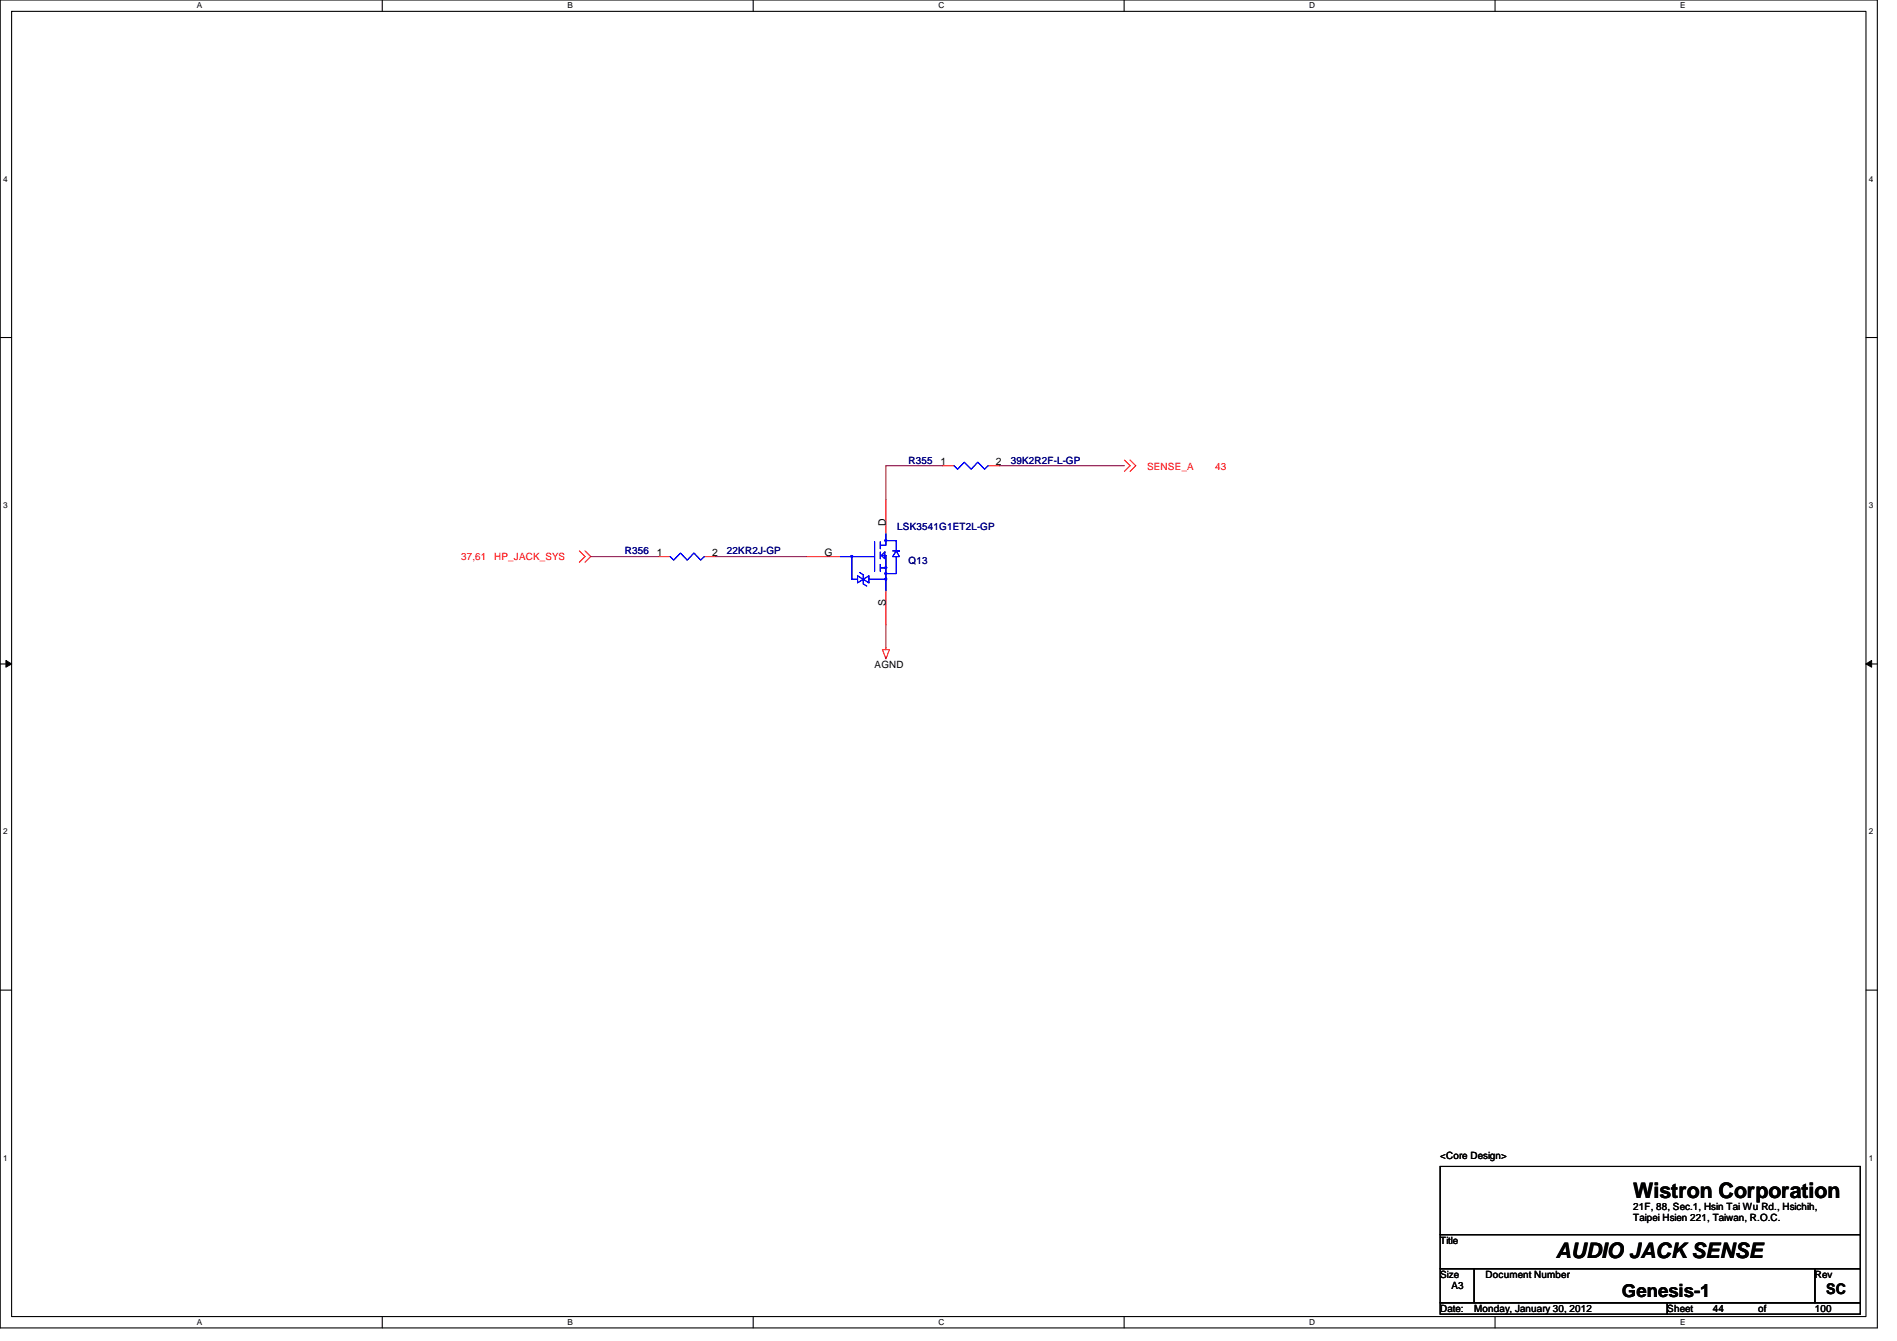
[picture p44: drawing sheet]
<svg xmlns="http://www.w3.org/2000/svg" width="297mm" height="210mm" viewBox="0 0 297 210" stroke-linecap="round" stroke-linejoin="round" font-family="sans-serif">
<defs><g id="words">
<g font-size="3.3">
<text x="255.7" y="187.5">Wistron Corporation</text>
<text x="243.6" y="196.8">AUDIO JACK SENSE</text>
</g>
<text font-size="2.8" x="254" y="203">Genesis-1</text>
<text font-size="2.3" x="286" y="202.5">SC</text>
<g font-size="1.6" fill="#000080">
<text x="142.3" y="72.6">R355</text>
<text x="158.3" y="72.6">39K2R2F-L-GP</text>
<text x="140.5" y="82.9">LSK3541G1ET2L-GP</text>
<text x="97.8" y="86.8">R356</text>
<text x="113.8" y="86.8">22KR2J-GP</text>
<text x="142.3" y="88.2">Q13</text>
</g>
<g font-size="1.6">
<text x="147.3" y="72.9">1</text>
<text x="156" y="72.9">2</text>
<text x="138.7" y="82.3" transform="rotate(-90 138.7 82.3)">D</text>
<text x="102.8" y="87.1">1</text>
<text x="111.5" y="87.1">2</text>
<text x="129.1" y="87.1">G</text>
<text x="138.7" y="94.8" transform="rotate(-90 138.7 94.8)">S</text>
<text x="136.9" y="104.6">AGND</text>
<text x="225.5" y="181.4">&lt;Core Design&gt;</text>
<text x="255.7" y="189.4">21F, 88, Sec.1, Hsin Tai Wu Rd., Hsichih,</text>
<text x="255.7" y="191.2">Taipei Hsien 221, Taiwan, R.O.C.</text>
<text x="225.5" y="194.7">Title</text>
<text x="225.5" y="200">Size</text>
<text x="227.3" y="201.8">A3</text>
<text x="232.6" y="200">Document Number</text>
<text x="284.2" y="200">Rev</text>
<text x="225.5" y="205.4">Date:</text>
<text x="230.8" y="205.4">Monday, January 30, 2012</text>
<text x="261.1" y="205.4">Sheet</text>
<text x="268.2" y="205.4">44</text>
<text x="275.3" y="205.4">of</text>
<text x="284.2" y="205.4">100</text>
</g>
<g font-size="1.6" fill="#f00">
<text x="179.6" y="73.6">SENSE_A</text>
<text x="190.3" y="73.6">43</text>
<text x="72.2" y="87.7">37,61</text>
<text x="77.4" y="87.7">HP_JACK_SYS</text>
</g>
<g font-size="1.3">
<text x="30.8" y="1.3">A</text>
<text x="88.9" y="1.3">B</text>
<text x="146.9" y="1.3">C</text>
<text x="205" y="1.3">D</text>
<text x="263.1" y="1.3">E</text>
<text x=".5" y="28.4">4</text>
<text x="292.6" y="28.4">4</text>
<text x=".5" y="79.5">3</text>
<text x="292.6" y="79.5">3</text>
<text x=".5" y="130.6">2</text>
<text x="292.6" y="130.6">2</text>
<text x=".5" y="181.7">1</text>
<text x="292.6" y="181.7">1</text>
<text x="30.8" y="207.4">A</text>
<text x="88.9" y="207.4">B</text>
<text x="146.9" y="207.4">C</text>
<text x="205" y="207.4">D</text>
<text x="263.1" y="207.4">E</text>
</g>
</g></defs>
<path d="M0 0h294v207.9h-294zM1.8 1.8h290.4v204.3h-290.4z" fill="none" stroke="#000" stroke-width=".17"/>
<g fill="#fff">
<path d="M30.8 .2h.8v1.4h-.8z"/>
<path d="M30.8 206.2h.8v1.4h-.8z"/>
</g>
<path d="M59.9 0v1.8M59.9 206.1v1.8" fill="none" stroke="#000" stroke-width=".17"/>
<g fill="#fff">
<path d="M88.9 .2h.8v1.4h-.8z"/>
<path d="M88.9 206.2h.8v1.4h-.8z"/>
</g>
<path d="M117.9 0v1.8M117.9 206.1v1.8" fill="none" stroke="#000" stroke-width=".17"/>
<g fill="#fff">
<path d="M146.9 .2h.9v1.4h-.9z"/>
<path d="M146.9 206.2h.9v1.4h-.9z"/>
</g>
<path d="M176 0v1.8M176 206.1v1.8" fill="none" stroke="#000" stroke-width=".17"/>
<g fill="#fff">
<path d="M205 .2h.9v1.4h-.9z"/>
<path d="M205 206.2h.9v1.4h-.9z"/>
</g>
<path d="M234.1 0v1.8M234.1 206.1v1.8" fill="none" stroke="#000" stroke-width=".17"/>
<g fill="#fff">
<path d="M263.1 .2h.8v1.4h-.8z"/>
<path d="M263.1 206.2h.8v1.4h-.8z"/>
<path d="M.5 27.3h.7v1.4h-.7z"/>
<path d="M292.6 27.3h.7v1.4h-.7z"/>
<path d="M.5 78.4h.7v1.4h-.7z"/>
<path d="M292.6 78.4h.7v1.4h-.7z"/>
</g>
<path d="M0 52.8h1.8M292.2 52.8h1.8" fill="none" stroke="#000" stroke-width=".17"/>
<g fill="#fff">
<path d="M.5 129.5h.7v1.4h-.7z"/>
<path d="M292.6 129.5h.7v1.4h-.7z"/>
</g>
<path d="M0 103.9h1.8M292.2 103.9h1.8" fill="none" stroke="#000" stroke-width=".17"/>
<path d="M.9 103.4l.9 .5-.9 .5zM292.2 103.9l.9-.5v1z" fill="#000"/>
<path d="M.9 103.4l.9 .5-.9 .5zM292.2 103.9l.9-.5v1z" fill="none" stroke="#000" stroke-width=".16"/>
<g fill="#fff">
<path d="M.5 180.5h.7v1.4h-.7z"/>
<path d="M292.6 180.5h.7v1.4h-.7z"/>
</g>
<path d="M0 155h1.8M292.2 155h1.8M225.5 182.6h65.8v10.7h-65.8zM225.5 193.3h65.8v5.3h-65.8zM225.5 198.6h5.3v5.3h-5.3zM230.8 198.6h53.4v5.3h-53.4zM284.2 198.6h7.1v5.3h-7.1zM225.5 203.9h35.6v1.8h-35.6zM261.1 203.9h30.2v1.8h-30.2z" fill="none" stroke="#000" stroke-width=".17"/>
<path d="M147.6 72.9h-8.9v5.3M156.5 72.9h19.6M92.5 87.1h10.7M112.1 87.1h14.2M138.7 97.8v3.5" fill="none" stroke="#800040" stroke-width=".17"/>
<g fill="none" stroke="#f00" stroke-width=".17">
<path d="M138.7 78.2v5.4M147.6 72.9h1.8M154.7 72.9h1.8M176.1 72l.8 .9-.8 .9M176.9 72l.9 .9-.9 .9M90.7 86.2l.9 .9-.9 .9M91.6 86.2l.9 .9-.9 .9M103.2 87.1h1.7M110.3 87.1h1.8M126.3 87.1h5.3M138.7 92.5v5.3M138.2 101.7h1.1l-.6 1.4z"/>
<path d="M138.7 101.3v.4"/>
</g>
<path d="M149.4 72.9l.5 .5 1.1-1.1 1.1 1.1 1-1.1 1.1 1.1 .5-.5M104.9 87.1l.6 .6 1-1.1 1.1 1.1 1.1-1.1 1 1.1 .6-.6M131.6 87.1h5.3M137.8 88.3v1.2M137.8 84.8v1.1M137.8 88.9h.9v3.6M138.6 86.4l-.6 .6M138.7 87v1.9M138.7 84.6h1.6v1.6h.5h-1M138.7 83.6v1.7h-.9M140.3 87.1v2.7h-1.6M140.3 86.2l.5 .9h-1z" fill="none" stroke="#00f" stroke-width=".17"/>
<path d="M138.6 88.8h.2v.2h-.2z" fill-rule="evenodd" fill="#00f"/>
<path d="M138.6 88.8h.2v.2h-.2z" fill="none" stroke="#00f" stroke-width=".17"/>
<path d="M138.6 84.5h.2v.2h-.2z" fill-rule="evenodd" fill="#00f"/>
<path d="M138.6 84.5h.2v.2h-.2z" fill="none" stroke="#00f" stroke-width=".17"/>
<path d="M138.6 89.7h.2v.2h-.2z" fill-rule="evenodd" fill="#00f"/>
<path d="M133.4 90.7h.9M134.3 90.1l.9 .6-.9 .5zM134.6 89.6l.6 .4v1.4l.5 .3M135.2 90.7l.9-.6v1.1zM136.1 90.7h2.6M136.9 84.8v4.7M137.8 87h.9M137.8 86.4v1.1M138.6 86.4v1.1l-.6-.5M138.6 89.7h.2v.2h-.2z" fill="none" stroke="#00f" stroke-width=".17"/>
<path d="M138.6 90.5h.2v.3h-.2z" fill-rule="evenodd" fill="#00f"/>
<path d="M138.6 90.5h.2v.3h-.2z" fill="none" stroke="#00f" stroke-width=".17"/>
<path d="M133.3 87h.2v.2h-.2z" fill-rule="evenodd" fill="#00f"/>
<path d="M131.6 87.1h5.3M133.3 87h.2v.2h-.2zM133.4 87.1v3.6M137.8 88.3v1.2M137.8 84.8v1.1M137.8 88.9h.9v3.6M138.6 86.4l-.6 .6M138.7 87v1.9M138.7 84.6h1.6v1.6h.5h-1M138.7 83.6v1.7h-.9M140.3 87.1v2.7h-1.6M140.3 86.2l.5 .9h-1z" fill="none" stroke="#00f" stroke-width=".17"/>
<path d="M138.6 88.8h.2v.2h-.2z" fill-rule="evenodd" fill="#00f"/>
<path d="M138.6 88.8h.2v.2h-.2z" fill="none" stroke="#00f" stroke-width=".17"/>
<path d="M138.6 84.5h.2v.2h-.2z" fill-rule="evenodd" fill="#00f"/>
<path d="M138.6 84.5h.2v.2h-.2z" fill="none" stroke="#00f" stroke-width=".17"/>
<path d="M138.6 89.7h.2v.2h-.2z" fill-rule="evenodd" fill="#00f"/>
<path d="M133.4 90.7h.9M134.3 90.1l.9 .6-.9 .5zM134.6 89.6l.6 .4v1.4l.5 .3M135.2 90.7l.9-.6v1.1zM136.1 90.7h2.6M136.9 84.8v4.7M137.8 87h.9M137.8 86.4v1.1M138.6 86.4v1.1l-.6-.5M138.6 89.7h.2v.2h-.2z" fill="none" stroke="#00f" stroke-width=".17"/>
<path d="M138.6 90.5h.2v.3h-.2z" fill-rule="evenodd" fill="#00f"/>
<path d="M138.6 90.5h.2v.3h-.2z" fill="none" stroke="#00f" stroke-width=".17"/>
<path d="M133.3 87h.2v.2h-.2z" fill-rule="evenodd" fill="#00f"/>
<path d="M133.3 87h.2v.2h-.2zM133.4 87.1v3.6" fill="none" stroke="#00f" stroke-width=".17"/>
<use href="#words"/>
</svg>
